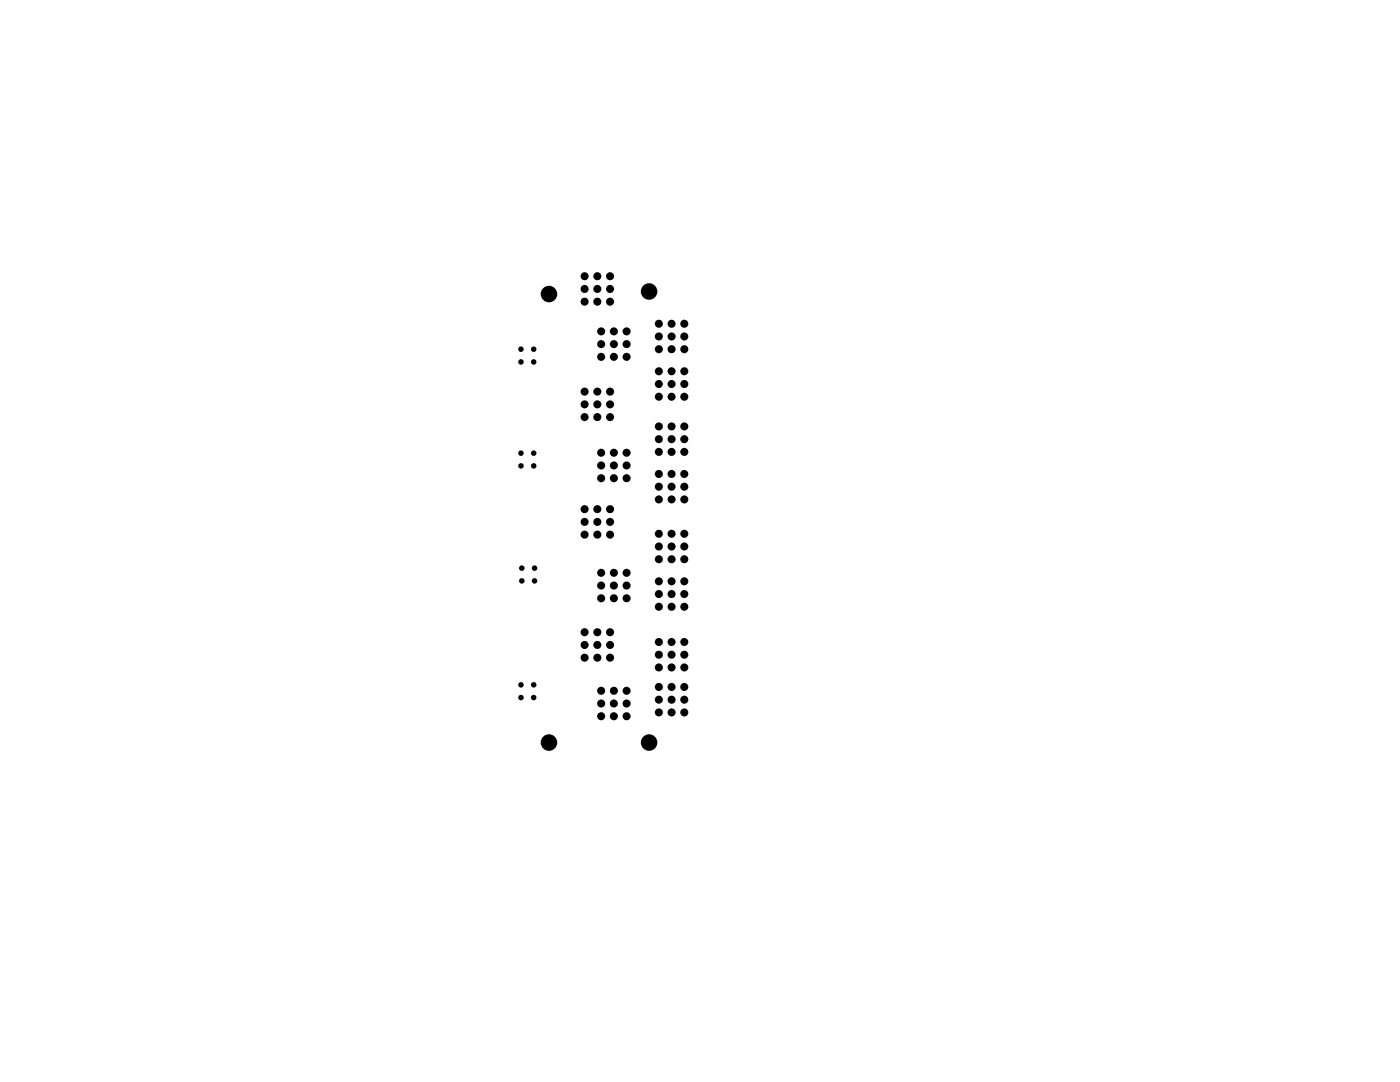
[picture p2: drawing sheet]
<svg xmlns="http://www.w3.org/2000/svg" width="279mm" height="216mm" viewBox="0 0 279 216" stroke-linecap="round" stroke-linejoin="round" font-family="sans-serif">
<g fill="#000">
<circle cx="109.6" cy="58.7" r="1.65"/>
<circle cx="116.7" cy="55.1" r=".8"/>
<circle cx="116.7" cy="57.7" r=".8"/>
<circle cx="119.2" cy="55.1" r=".8"/>
<circle cx="119.2" cy="57.7" r=".8"/>
<circle cx="121.8" cy="55.1" r=".8"/>
<circle cx="121.8" cy="57.7" r=".8"/>
<circle cx="129.5" cy="58.2" r="1.65"/>
<circle cx="104" cy="72.2" r=".55"/>
<circle cx="104" cy="69.7" r=".55"/>
<circle cx="106.5" cy="69.7" r=".55"/>
<circle cx="106.5" cy="72.2" r=".55"/>
<circle cx="116.7" cy="60.2" r=".8"/>
<circle cx="116.7" cy="78.1" r=".8"/>
<circle cx="119.2" cy="60.2" r=".8"/>
<circle cx="119.2" cy="78.1" r=".8"/>
<circle cx="120" cy="68.7" r=".8"/>
<circle cx="120" cy="71.2" r=".8"/>
<circle cx="120" cy="66.1" r=".8"/>
<circle cx="121.8" cy="60.2" r=".8"/>
<circle cx="121.8" cy="78.1" r=".8"/>
<circle cx="122.5" cy="68.7" r=".8"/>
<circle cx="122.5" cy="71.2" r=".8"/>
<circle cx="122.5" cy="66.1" r=".8"/>
<circle cx="125.1" cy="68.7" r=".8"/>
<circle cx="125.1" cy="66.1" r=".8"/>
<circle cx="125.1" cy="71.2" r=".8"/>
<circle cx="131.5" cy="76.6" r=".8"/>
<circle cx="131.5" cy="69.7" r=".8"/>
<circle cx="131.5" cy="64.6" r=".8"/>
<circle cx="131.5" cy="67.1" r=".8"/>
<circle cx="131.5" cy="79.2" r=".8"/>
<circle cx="131.5" cy="74.1" r=".8"/>
<circle cx="134" cy="76.6" r=".8"/>
<circle cx="134" cy="69.7" r=".8"/>
<circle cx="134" cy="67.1" r=".8"/>
<circle cx="134" cy="74.1" r=".8"/>
<circle cx="134" cy="79.2" r=".8"/>
<circle cx="134" cy="64.6" r=".8"/>
<circle cx="136.6" cy="76.6" r=".8"/>
<circle cx="136.6" cy="69.7" r=".8"/>
<circle cx="136.6" cy="64.6" r=".8"/>
<circle cx="136.6" cy="74.1" r=".8"/>
<circle cx="136.6" cy="79.2" r=".8"/>
<circle cx="136.6" cy="67.1" r=".8"/>
<circle cx="104" cy="90.4" r=".55"/>
<circle cx="104" cy="93" r=".55"/>
<circle cx="106.5" cy="93" r=".55"/>
<circle cx="106.5" cy="90.4" r=".55"/>
<circle cx="116.7" cy="83.2" r=".8"/>
<circle cx="116.7" cy="80.7" r=".8"/>
<circle cx="119.2" cy="83.2" r=".8"/>
<circle cx="119.2" cy="80.7" r=".8"/>
<circle cx="120" cy="95.4" r=".8"/>
<circle cx="120" cy="90.3" r=".8"/>
<circle cx="120" cy="92.9" r=".8"/>
<circle cx="121.8" cy="83.2" r=".8"/>
<circle cx="121.8" cy="80.7" r=".8"/>
<circle cx="122.5" cy="95.4" r=".8"/>
<circle cx="122.5" cy="90.3" r=".8"/>
<circle cx="122.5" cy="92.9" r=".8"/>
<circle cx="125.1" cy="95.4" r=".8"/>
<circle cx="125.1" cy="90.3" r=".8"/>
<circle cx="125.1" cy="92.9" r=".8"/>
<circle cx="131.5" cy="85.1" r=".8"/>
<circle cx="131.5" cy="99.7" r=".8"/>
<circle cx="131.5" cy="94.6" r=".8"/>
<circle cx="131.5" cy="90.2" r=".8"/>
<circle cx="131.5" cy="97.1" r=".8"/>
<circle cx="131.5" cy="87.6" r=".8"/>
<circle cx="134" cy="99.7" r=".8"/>
<circle cx="134" cy="85.1" r=".8"/>
<circle cx="134" cy="94.6" r=".8"/>
<circle cx="134" cy="97.1" r=".8"/>
<circle cx="134" cy="87.6" r=".8"/>
<circle cx="134" cy="90.2" r=".8"/>
<circle cx="136.6" cy="99.7" r=".8"/>
<circle cx="136.6" cy="85.1" r=".8"/>
<circle cx="136.6" cy="94.6" r=".8"/>
<circle cx="136.6" cy="87.6" r=".8"/>
<circle cx="136.6" cy="97.1" r=".8"/>
<circle cx="136.6" cy="90.2" r=".8"/>
<circle cx="104.1" cy="113.4" r=".55"/>
<circle cx="104.1" cy="115.9" r=".55"/>
<circle cx="106.7" cy="113.4" r=".55"/>
<circle cx="106.7" cy="115.9" r=".55"/>
<circle cx="116.7" cy="104.1" r=".8"/>
<circle cx="116.7" cy="106.7" r=".8"/>
<circle cx="116.7" cy="101.6" r=".8"/>
<circle cx="119.2" cy="104.1" r=".8"/>
<circle cx="119.2" cy="106.7" r=".8"/>
<circle cx="119.2" cy="101.6" r=".8"/>
<circle cx="120" cy="116.8" r=".8"/>
<circle cx="120" cy="119.4" r=".8"/>
<circle cx="120" cy="114.3" r=".8"/>
<circle cx="121.8" cy="104.1" r=".8"/>
<circle cx="121.8" cy="106.7" r=".8"/>
<circle cx="121.8" cy="101.6" r=".8"/>
<circle cx="122.5" cy="116.8" r=".8"/>
<circle cx="122.5" cy="114.3" r=".8"/>
<circle cx="122.5" cy="119.4" r=".8"/>
<circle cx="125.1" cy="116.8" r=".8"/>
<circle cx="125.1" cy="114.3" r=".8"/>
<circle cx="125.1" cy="119.4" r=".8"/>
<circle cx="131.5" cy="106.5" r=".8"/>
<circle cx="131.5" cy="116" r=".8"/>
<circle cx="131.5" cy="109.1" r=".8"/>
<circle cx="131.5" cy="118.5" r=".8"/>
<circle cx="131.5" cy="111.6" r=".8"/>
<circle cx="134" cy="106.5" r=".8"/>
<circle cx="134" cy="116" r=".8"/>
<circle cx="134" cy="109.1" r=".8"/>
<circle cx="134" cy="111.6" r=".8"/>
<circle cx="134" cy="118.5" r=".8"/>
<circle cx="136.6" cy="106.5" r=".8"/>
<circle cx="136.6" cy="116" r=".8"/>
<circle cx="136.6" cy="118.5" r=".8"/>
<circle cx="136.6" cy="111.6" r=".8"/>
<circle cx="136.6" cy="109.1" r=".8"/>
<circle cx="104" cy="139.2" r=".55"/>
<circle cx="104" cy="136.7" r=".55"/>
<circle cx="106.5" cy="136.7" r=".55"/>
<circle cx="106.5" cy="139.2" r=".55"/>
<circle cx="116.7" cy="126.2" r=".8"/>
<circle cx="116.7" cy="128.7" r=".8"/>
<circle cx="116.7" cy="131.2" r=".8"/>
<circle cx="119.2" cy="126.2" r=".8"/>
<circle cx="119.2" cy="128.7" r=".8"/>
<circle cx="119.2" cy="131.2" r=".8"/>
<circle cx="120" cy="137.8" r=".8"/>
<circle cx="121.8" cy="128.7" r=".8"/>
<circle cx="121.8" cy="126.2" r=".8"/>
<circle cx="121.8" cy="131.2" r=".8"/>
<circle cx="122.5" cy="137.8" r=".8"/>
<circle cx="125.1" cy="137.8" r=".8"/>
<circle cx="131.5" cy="130.6" r=".8"/>
<circle cx="131.5" cy="121.1" r=".8"/>
<circle cx="131.5" cy="133.2" r=".8"/>
<circle cx="131.5" cy="137.1" r=".8"/>
<circle cx="131.5" cy="139.6" r=".8"/>
<circle cx="131.5" cy="128.1" r=".8"/>
<circle cx="134" cy="130.6" r=".8"/>
<circle cx="134" cy="121.1" r=".8"/>
<circle cx="134" cy="133.2" r=".8"/>
<circle cx="134" cy="128.1" r=".8"/>
<circle cx="134" cy="139.6" r=".8"/>
<circle cx="134" cy="137.1" r=".8"/>
<circle cx="136.6" cy="130.6" r=".8"/>
<circle cx="136.6" cy="121.1" r=".8"/>
<circle cx="136.6" cy="133.2" r=".8"/>
<circle cx="136.6" cy="139.6" r=".8"/>
<circle cx="136.6" cy="128.1" r=".8"/>
<circle cx="136.6" cy="137.1" r=".8"/>
<circle cx="109.6" cy="148.2" r="1.65"/>
<circle cx="120" cy="142.9" r=".8"/>
<circle cx="120" cy="140.4" r=".8"/>
<circle cx="122.5" cy="142.9" r=".8"/>
<circle cx="122.5" cy="140.4" r=".8"/>
<circle cx="125.1" cy="142.9" r=".8"/>
<circle cx="125.1" cy="140.4" r=".8"/>
<circle cx="129.5" cy="148.2" r="1.65"/>
<circle cx="131.5" cy="142.2" r=".8"/>
<circle cx="134" cy="142.2" r=".8"/>
<circle cx="136.6" cy="142.2" r=".8"/>
</g>
</svg>
